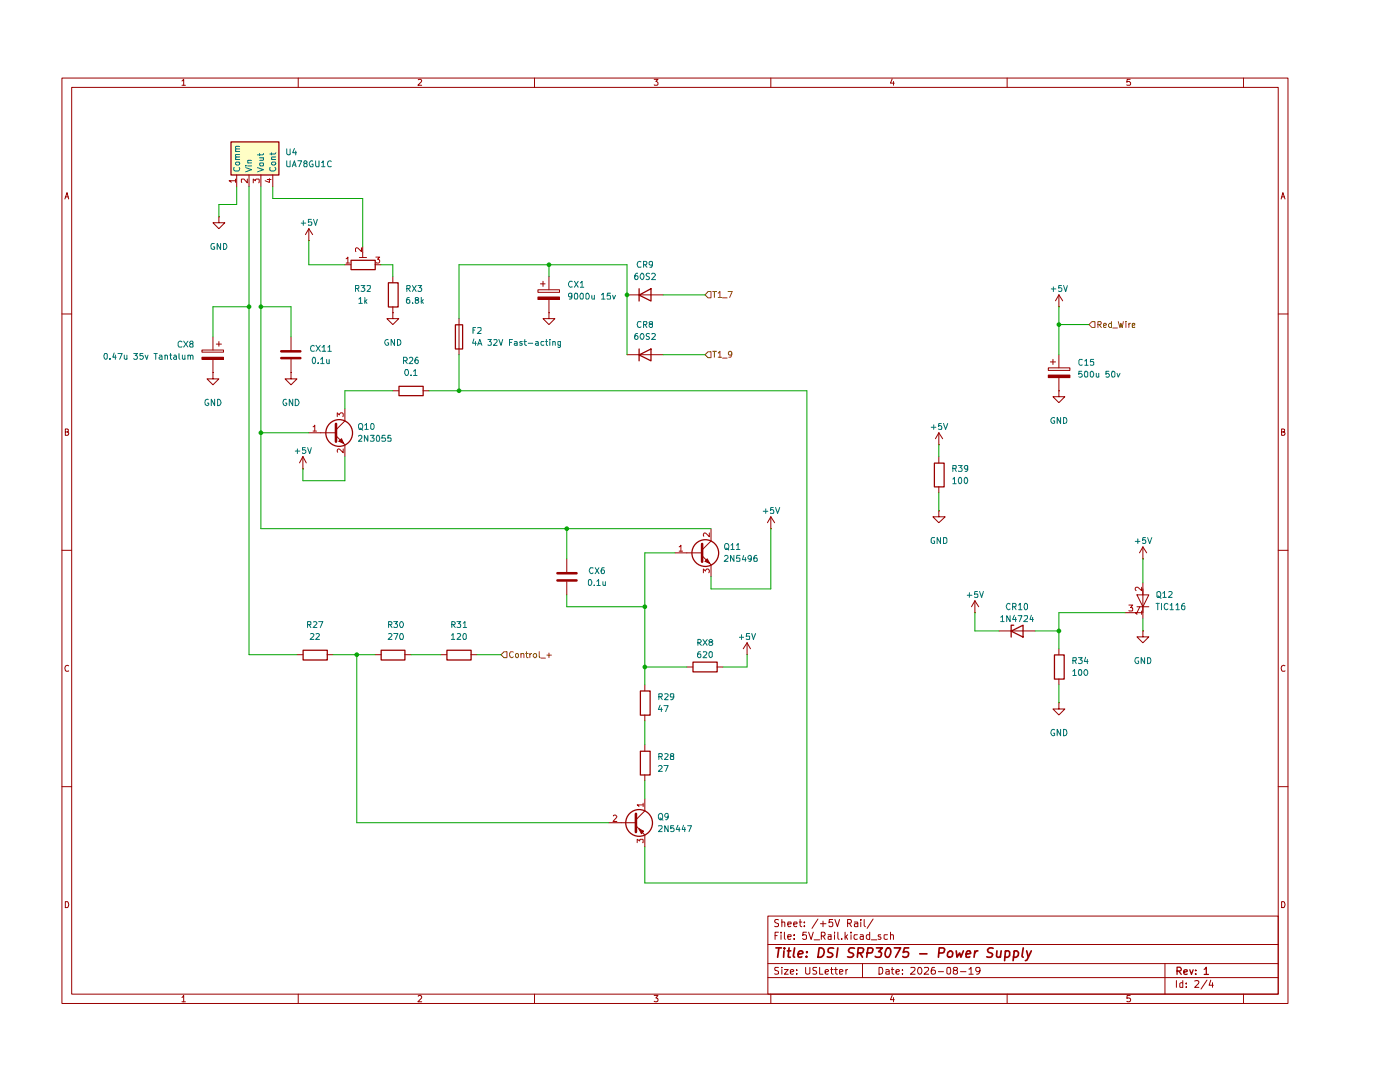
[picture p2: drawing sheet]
<svg xmlns="http://www.w3.org/2000/svg" width="279mm" height="216mm" viewBox="0 0 279 216" stroke-linecap="round" stroke-linejoin="round" font-family="sans-serif">
<g fill="none" stroke="#900" stroke-width=".2">
<path d="M12.4 15.6h244.6v184.6h-244.6zM14.3 17.4h240.8v181h-240.8zM36.3 16.2l.4-.4v1.2M36.3 17h.7M59.5 15.6v1.8M83.5 15.9l.4-.1 .3 .4-.8 .8h.8M106.7 15.6v1.8M130.6 15.8h.7l-.4 .5 .4 .2v.3l-.2 .2-.5-.1M153.8 15.6v1.8M178.1 15.7l-.4 .9h.8M178.3 16.3v.7M201 15.6v1.8"/>
<path d="M225.5 15.8h-.5l-.1 .6 .1-.1h.4l.2 .2v.3l-.1 .2-.6-.1M248.2 15.6v1.8M13 39.7l.4-1.3 .3 1.3M13 39.3h.6M255.7 39.7l.3-1.3 .5 1.3M255.8 39.3h.6M12.4 62.7h1.9M255.1 62.7h1.9M13 86.2l.6-.1v-.4l-.6-.1v1.3l.6-.1 .1-.4-.2-.2M255.8 86.2l.6-.1v-.4l-.6-.1v1.3h.4l.2-.1 .1-.4-.4-.2M12.4 109.8h1.9M255.1 109.8h1.9"/>
<path d="M13.7 132.8h-.2a.67 .67 0 0 0-.5 .5 .67 .67 0 0 0 .2 .6h.5M256.5 132.8h-.3a.67 .67 0 0 0-.5 .5 .67 .67 0 0 0 .2 .6h.6M12.4 157h1.9M255.1 157h1.9M13 179.9h.5l.1 .2 .1 .5-.2 .5h-.5zM255.8 179.9h.4l.2 .2 .1 .5-.3 .5h-.4zM36.3 199l.4-.4v1.3M36.3 199.9h.7M59.5 198.4v1.8M83.5 198.8l.4-.2 .2 .1 .1 .3-.8 .9h.8M106.7 198.4v1.8M130.6 198.6h.7l-.4 .5 .3 .1v.6h-.6"/>
<path d="M153.2 182.8h101.9v15.6h-101.9zM153.2 195.1h101.9M153.2 192.3h101.9M153.2 188.5h101.9M153.8 198.4v1.8M154.7 186.7h.4M155.4 193h-.7l-.1 .3 .1 .3 .7 .3v.4h-.8M155.4 186h-.7v1.4M155.4 183.6h-.7a.57 .57 0 0 0 .1 .5 .57 .57 0 0 0 .6 .2l-.1 .5h-.7M155.9 186v.2M155.9 186.5v.9M156 193v.1"/>
<path d="M156 184.1l.5-.1 .1 .9M156 183.5v1.4M156 193.5v.9M156.5 193.5h.8l-.8 .9h.8M156.5 186v1.2l.2 .2M157.2 186.9h.7l-.1-.4h-.5l-.1 .2 .1 .7h.5M157.2 184.4l.7-.1-.1-.3h-.5l-.1 .1 .1 .7h.5M157.7 194l.7-.2-.2-.3-.5 .1v.6l.3 .2 .3-.1M158.4 184.4l.7-.1-.1-.3h-.5l-.1 .1 .1 .7h.5M158.5 187.3v.1M158.5 186.5v.2M159 194.3v.1"/>
<path d="M159 193.5v.1M159.5 184h.5M159.7 183.5v1.2l.3 .2M160.5 184.7v.2M160.5 184v.1M160.8 193v1.1l.2 .3 .5-.1 .1-.2v-1.1M160.9 186h-.6l-.1 .7 .2-.2 .5 .1v.7l-.2 .1h-.3l-.2-.1M161.4 186l.5 1.4 .4-1.4M162.5 187.5h1.1M163 193h-.7v.6l.6 .2 .1 .3-.3 .3-.5-.1M163.2 183.4l-1.2 1.8M163.6 193v1.4h.7"/>
<path d="M163.7 184.3h1.1M163.9 186.8l.7-.1v-.6l-.7-.1v1.4M164.3 186.8l.4 .6M164.3 183.8v1.1M164.7 194l.7-.2-.2-.3-.5 .1v.6l.2 .2 .4-.1M165.3 186.5h.6v.9M165.8 193.5h.5M165.9 186.9h-.6v.5h.6M165.9 193v1.2l.4 .2M166.2 183.5h-.7l-.1 .6 .2-.1 .5 .1 .1 .6-.3 .2h-.3l-.2-.2M166.5 186v.2M166.5 193.5h.6"/>
<path d="M166.5 186.5v.9M166.6 183.5l.5 1.4 .5-1.4M166.8 193v1.2l.3 .2M167.2 186v1.2l.3 .2M167.6 194l.6-.2-.1-.3h-.5v.8h.5M168 187.3v.1M168.7 186v1.4M168.8 193.5v.9M168.8 186.9l.4 .5M169.2 193.5l-.4 .2M169.2 184.2l.6-.1v-.5l-.6-.1v1.4M169.2 186.5l-.5 .5"/>
<path d="M169.5 184.2l.4 .7M169.8 186v.2M169.8 186.5v.9M170.5 184h.6l.1 .9M171.1 186.5h-.6l-.1 .3 .1 .6h.6M171.2 184.3l-.7 .1v.4h.7M171.7 186.5h.5l.1 .9M171.8 183.5v.1M171.8 184v.9M172.1 192.3v2.8M172.3 186.9h-.5l-.2 .2 .2 .3h.5M172.5 183.5v1.2l.2 .2"/>
<path d="M173.6 186.5h-.5l-.2 .3v.4l.2 .2h.5M173.6 186v1.4M173.9 187.5h1.1M174.2 183.4l-1.1 1.8M175.4 193h.5l.2 .2v1l-.3 .2h-.4zM175.8 186.5h-.5v.2l.1 .2 .4 .1v.4h-.5M176.8 193.5h.4l.3 .1v.8M177.1 186.5l-.7 .1v.7l.3 .1h.4M177.5 193.8l-.7 .2v.3l.2 .1 .5-.1M177.7 186.6l.5-.1 .1 .9M177.7 186v1.4M177.9 193.5h.5"/>
<path d="M178.1 198.6l-.4 .9h.8M178.1 193v1.2l.3 .2M178.3 199v.9M178.8 194l.7-.2-.2-.3-.5 .1v.6l.3 .2 .3-.1M180.1 194.3v.1M180.1 193.5v.1M181.8 193.1l.7-.1 .1 .4-.1 .2-.8 .8h.9M183.4 193a.69 .69 0 0 1 .6 .5 .69 .69 0 0 1-.3 .8l-.1 .1a.74 .74 0 0 1-.5-.6 .74 .74 0 0 1 .3-.8zM184.5 193.1l.7-.1 .1 .4-.1 .2-.8 .8h.9M186.5 193h-.4a1.05 1.05 0 0 0-.1 1.3h.6l.1-.5-.4-.3h-.2l-.3 .3M187.3 193.9h1M189.1 193.1h.6v1.2l-.4 .1-.3-.3z"/>
<path d="M190.6 193.6l-.4-.2 .1-.3 .6-.1 .2 .4-.3 .2-.5 .1a.43 .43 0 0 0 .1 .6 .43 .43 0 0 0 .6 0 .43 .43 0 0 0 0-.6l-.2-.1M191.7 193.9h1.1M193.4 193.4h.1l.3-.4v1.4M193.4 194.4h.8M195.6 193.6l-.4 .3h-.2l-.3-.3 .2-.6 .6 .1a.93 .93 0 0 1-.3 1.3h-.3M201 198.4v1.8M225.5 198.6h-.5l-.1 .6h.6v.6h-.6M232.5 192.3v6.1M234.8 195.7v1.3M236 195.7v1.3h-.5v-.7l.2-.2 .3 .1M236.7 196.9v.1M236.7 196.2v.1"/>
<path d="M238.4 195.7h.6l.3 .2-.1 .4-.8 .7h.9M240.9 195.6l-1.2 1.8M241.6 195.6l-.3 1h.8M242 196.1v.9M248.2 198.4v1.8"/>
</g>
<path d="M234.9 193.8l.8-.1a.45 .45 0 0 0-.2-.7h-.6v1.4M235.2 193.8l.6 .6M236.3 194l.6-.2v-.2l-.1-.1-.5 .2v.6l.2 .1 .4-.1M237.4 193.5l.4 .9 .3-.9M238.6 194.3v.1M238.6 193.6v.1M240.3 193.4l.4-.4v1.4M240.3 194.4h.9" fill="none" stroke="#900" stroke-width=".25"/>
<g fill="none" stroke="#900" stroke-width=".34">
<path d="M154.9 189.1h1.1M155.4 189.1l-.2 1.9M156.5 189.7l-.1 1.3M156.5 189.1v.2M157.1 189.7h.7M157.5 189.1l-.2 1.8 .4 .1M158.6 189.1l-.3 1.7 .3 .2M159.3 190.4l.9-.2 .1-.1-.3-.4-.6 .2-.1 .9 .2 .2 .5-.1M160.9 190.8v.2M161 189.9v.2M163.5 189.1h.4a.99 .99 0 0 1 .5 1.3 .99 .99 0 0 1-1.2 .6zM166.4 189.2a.79 .79 0 0 0-1.1 .3v.4l.7 .3 .2 .5a.79 .79 0 0 1-1.1 .2"/>
<path d="M167.2 189.1l-.2 1.9M170.5 189.2l-.7-.1-.5 .6 .2 .3 .7 .2 .1 .5-.4 .3-.7-.1M171.2 190.2l.9-.1 .3-.6-.1-.2-.3-.2h-.7l-.2 1.9M171.6 190.2l.5 .8M173.1 190.2l.9-.1 .2-.6v-.2l-.3-.2h-.7l-.2 1.9M174.9 189.1h1.2l-.8 .8 .5 .1 .1 .2-.1 .6-.3 .2h-.6l-.2-.2M177 189.2l.5-.1a1.14 1.14 0 0 1-.5 1.9 1.11 1.11 0 0 1 0-1.8zM178.5 189.1h1.2l-1 1.9M181.4 189.1h-.9l-.2 1 .3-.2 .6 .1 .2 .2-.1 .5a.72 .72 0 0 1-1 .2l-.1-.1M183.6 190.3h1.4M187.4 190.2l.9-.1 .2-.6v-.2l-.3-.2h-.8l-.1 1.9M189.2 190l.4-.3h.2l.3 .3 .1 .2-.2 .6-.3 .2-.6-.2v-.1z"/>
<path d="M190.8 189.7l.2 1.3 .5-.8 .3 .8 .5-1.3M192.8 190.4l.9-.2-.2-.5h-.4a1.19 1.19 0 0 0-.3 1.2h.7M194.6 189.7l-.2 1.3M195.2 189.7h-.3l-.3 .5M198.2 189.2a.79 .79 0 0 0-1.1 .3l.2 .5 .6 .2 .2 .3-.4 .5-.8-.1M199 189.7v1.2l.4 .1 .2-.2M199.8 189.7l-.2 1.3M200.7 189.9l.1-.2h.4l.3 .3v.7a.65 .65 0 0 1-.9 .2M200.7 189.7l-.2 2M202.4 189.9l.5-.2 .4 .5-.1 .5a.65 .65 0 0 1-.9 .2M202.4 189.7l-.2 2M204.2 189.1l-.2 1.7 .2 .2"/>
<path d="M204.9 189.7l.3 1.3M205.8 189.7l-.8 1.8-.4 .2"/>
</g>
<path d="M46.1 28.3h9.5v6.6h-9.5z" fill="#fffec5"/>
<path d="M186.5 92.4h1.9v4.8h-1.9z" fill="none" stroke="#900" stroke-width=".25"/>
<path d="M187.4 88.7h.1M187.4 86.4v2.3M187.4 91.1v1.3M187.4 97.1v1.2M187.4 86.4l-.7 1.1M187.4 86.4l.7 1.1M187.4 101.9v1.2h1.2l-1.2 1.2-1.2-1.2h1.2M187.4 101.9h.1" fill="none" stroke="#900" stroke-width=".2"/>
<path d="M217.9 64.2h.6v1.2h-.6l-.6-.6z" fill="#fff"/>
<g fill="none" stroke="#805e00" stroke-width=".2">
<path d="M217.9 64.2h.6v1.2h-.6l-.6-.6zM219.1 64.8l.6-.1 .1-.4-.2-.1h-.5v1.2M219.4 64.8l.4 .6M220.2 64.9h.6l-.2-.4-.4 .2v.5l.2 .2 .3-.1M221.8 64.6l-.3-.1-.3 .3v.3l.3 .3 .3-.1M221.8 64.2v1.2M222.1 65.4h.9M223.2 64.2l.3 1.2 .2-.9 .2 .9 .3-1.2M224.7 64.2v.1M224.7 64.5v.9M225.3 64.5v.9M225.6 64.5h-.1l-.2 .3"/>
<path d="M226 64.9h.5v-.3h-.5v.7h.5"/>
</g>
<path d="M209.2 73.4h4.3v.5h-4.3zM209.6 72.2h1M210.1 71.7v1" fill="none" stroke="#900" stroke-width=".2"/>
<path d="M209.2 74.8h4.3v.6h-4.3z" fill="#900"/>
<g fill="none" stroke="#900" stroke-width=".2">
<path d="M47.2 34.9v2.4M49.7 34.9v2.4M52.1 34.9v2.4M54.4 34.9v2.4M43.7 43.3v1.1h1.2l-1.2 1.2-1.2-1.2h1.2M43.7 43.3h.1M61.6 48h.1M61.6 45.6l-.6 1.2M61.6 45.6l.8 1.2M61.6 45.6v2.4M68.8 52.8h1.2M71.7 51.4h1.4"/>
<path d="M72.4 49.2v2.2M74.8 52.8h1.2M78.4 55.2v1.2M211.3 58.8v2.4M211.3 58.8l-.7 1.2M211.3 58.8l.8 1.2M40.3 69.8h4.3v.5h-4.3zM40.3 71.3h4.3v.4h-4.3zM42.5 74.3v1.3h1.2l-1.2 1.2-1.2-1.2h1.2M42.5 74.3h.1M42.5 67.2v2.6M42.5 71.7v2.6"/>
<path d="M43.2 68.7h1M43.7 68.2v.9M58.1 74.3v1.3h1.2l-1.2 1.2-1.2-1.2h1.2M58.1 74.3h.1M58.1 67.2v2.6M58.1 71.7v2.6M78.4 62.4v1.2h1.2l-1.2 1.2-1.2-1.2h1.2M78.4 62.4h.1M78.4 61.2v1.2M78.4 78h1.2M84.4 78h1.2M209.2 74.8h4.3v.6h-4.3z"/>
<path d="M211.3 78v1.2h1.2l-1.2 1.1-1.2-1.1h1.2M211.3 78h.1M211.3 61.2h.1M211.3 70.8v2.6M211.3 75.4v2.6M113.1 111.5v2.6M113.1 116.1v2.6M194.6 119.9l-.7 1.2M194.6 119.9l.7 1.2M194.6 119.9v2.4M226.9 118.7h2.4l-1.2 2.4zM228.1 111.5h.1"/>
<path d="M228.1 109.1l-.7 1.2M228.1 109.1l.8 1.2M228.1 109.1v2.4M228.1 116.3v7.1M194.6 122.3h.1M199.4 125.9h7.2M211.3 129.5v1.1M211.3 135.5v1.1M226.9 121.1h2.4M227.5 121.1l-.6 1.2h-2.4M228.1 125.9v1.2h1.2l-1.2 1.2-1.2-1.2h1.2M228.1 125.9h.1"/>
<path d="M211.3 140.2v1.3h1.2l-1.2 1.2-1.2-1.2h1.2M211.3 140.2h.1"/>
</g>
<g fill="none" stroke="#be0000" stroke-width=".2">
<path d="M47 36.1h-1.3l.4 .3M47 35.7v.7M49.4 35.7v.8l-.7-.8-.5 .1 .1 .6M50.5 36.5v-.8l.5 .4 .1-.4h.5v.8M53.3 35.8h.8M53.8 35.6v.8l-.9-.3M69.1 51.6l.3-.3v1.2M69.1 52.5h.7M72.1 49.4v.8l-.8-.8-.4 .2 .1 .6M75 51.3h.8l-.4 .4 .3 .1 .1 .2-.1 .4h-.7M227.8 117.2v.7l-.7-.7h-.4l-.1 .1v.4l.1 .2M225.3 120.7h.8l-.5 .5h.4l.1 .2-.1 .5-.7-.1"/>
<path d="M227.8 122.3h-1.2l.3 .3M227.8 121.9v.7"/>
</g>
<path d="M46.1 28.3h9.6v6.6h-9.6zM70.1 51.9h4.8v1.9h-4.8zM77.5 56.4h2v4.9h-2zM79.6 77.1h4.9v1.8h-4.9zM201.8 125.9l2.4-1.1v2.3zM202.3 124.8h-.5v2.3M210.4 130.7h2v4.8h-2z" fill="none" stroke="#900" stroke-width=".25"/>
<g fill="none" stroke="#007270" stroke-width=".2">
<path d="M46.7 33.4l-.1 .5 .3 .2h.7a.45 .45 0 0 0 .1-.7M47 32.5l.2-.2h.5l.1 .4-.2 .2h-.4l-.1-.1zM47 31.8h.8M47 30.2h.8M47.8 31.3h-.7l-.1 .4 .2 .1M47.8 30.8h-.7l-.1 .4 .2 .1M47.8 29.7h-.7l-.1 .4 .2 .1M47.8 29.2h-.7l-.1 .3 .2 .2M49 33.4l1.2 .5-1.2 .4M49 33.1h.1M49.4 33.1h.8M49.4 32.5h.8"/>
<path d="M50.2 32h-.8l.1 .5M51.4 33.4l1.2 .5-1.2 .4M51.8 31.5h.8M51.8 30.6v.5M51.9 32.5h.6l.1 .5-.7 .1zM52.5 31.5l.1 .4-.8 .1M52.6 30.6l-.2 .3h-1M53.9 33.4l-.1 .5 .3 .2 .8-.1 .1-.2-.1-.4M54.2 32.5l.2-.2h.5l.1 .4-.2 .2h-.4l-.1-.1zM54.2 31.8h.8M54.2 30.5v.4M55 31.3h-.7l-.1 .4 .2 .1"/>
<path d="M55 30.5l-.1 .2h-1.1"/>
</g>
<path d="M56.1 71.5h3.8M56.1 70.1h3.8M111.2 115.8h3.9M111.2 114.4h3.9" fill="none" stroke="#900" stroke-width=".51"/>
<path d="M40.3 71.5h4.3" fill="none" stroke="#900" stroke-width=".42"/>
<path d="M100.6 130h.6v1.2h-.6l-.6-.6z" fill="#fff"/>
<g fill="none" stroke="#805e00" stroke-width=".2">
<path d="M100.6 130h.6v1.2h-.6l-.6-.6zM102.4 130.1l-.5-.1a.67 .67 0 0 0-.2 .7 .67 .67 0 0 0 .5 .5l.2-.1M103 130.5l.3-.1 .2 .2v.5l-.2 .1-.3-.1-.1-.1zM104 130.6l.2-.2 .4 .2v.6M104 130.4v.8M104.9 130.4h.5M105.1 130v1.1l.3 .1M105.7 130.4v.8M106.1 130.4l-.4 .2M106.4 130.6l.3-.2 .3 .1v.6l-.3 .1-.3-.2zM107.6 130v1.1l.2 .1M107.9 131.3h1"/>
<path d="M109.1 130.7h1M109.6 130.3v.9"/>
</g>
<path d="M137.1 110.3h3M140.1 110.9l1.8 1.8M141.9 107.9l-1.8 1.8M153.8 105.5h.1M153.8 103.1l-.6 1.2M153.8 103.1l.8 1.2M153.8 103.1v2.4" fill="none" stroke="#900" stroke-width=".2"/>
<path d="M140.1 108.5v3.6" fill="none" stroke="#900" stroke-width=".51"/>
<circle cx="140.8" cy="110.4" r="2.67" fill="none" stroke="#900" stroke-width=".25"/>
<path d="M141.1 111.5l.5 .9-.9-.4z" fill="#900"/>
<g fill="none" stroke="#900" stroke-width=".2">
<path d="M134.7 110.3h2.4M141.1 111.5l.5 .9-.9-.4zM141.9 105.5v2.4M141.9 112.7v2.4M137.1 133.1h1.2M143.1 133.1h1.2M149.1 130.6h.1M149.1 128.3l-.8 1.2M149.1 128.3l.7 1.2M149.1 128.3v2.3M123.9 164.2h3M126.9 164.8l1.8 1.8"/>
<path d="M128.7 161.8l-1.8 1.8"/>
</g>
<path d="M135.5 109.1l.4-.3v1.2M135.5 110h.7M140.4 114.3v-.8l.4 .5 .3-.5 .4 .1v.7M141.6 106.3v.8l-.9-.8-.3 .3 .1 .4" fill="none" stroke="#be0000" stroke-width=".2"/>
<g fill="none" stroke="#900" stroke-width=".25">
<path d="M138.3 132.1h4.8v2h-4.8z"/>
<circle cx="127.5" cy="164.2" r="2.67"/>
</g>
<path d="M126.9 162.4v3.6" fill="none" stroke="#900" stroke-width=".51"/>
<path d="M127.5 165.4l1 .5-.4 .5z" fill="#900"/>
<path d="M128.7 136.6v1.2M128.7 142.7v1.1M128.7 148.6v1.3M128.7 154.6v1.2M128.7 159.4v2.4M121.5 164.2h2.4M127.5 165.4l.9 .5-.4 .5zM128.7 166.6v2.4" fill="none" stroke="#900" stroke-width=".2"/>
<path d="M122.4 162.8l.4-.2 .3 .4-.8 .9h.8M127.2 168.1v-.6l.5 .3 .1-.3h.5v.6M128.4 160.6h-1.2l.3 .3M128.4 160.3v.6" fill="none" stroke="#be0000" stroke-width=".2"/>
<path d="M127.8 137.9h1.9v4.8h-1.9zM127.8 149.9h1.9v4.7h-1.9z" fill="none" stroke="#900" stroke-width=".25"/>
<path d="M141.3 58.2h.6v1.2h-.6l-.6-.6z" fill="#fff"/>
<path d="M141.3 58.2h.6v1.2h-.6l-.6-.6zM142.2 58.2h.8M142.6 58.2v1.1M143.3 58.5l.4-.3v1.1M143.3 59.3h.7M144.2 59.4h.9M145.3 58.2h.8l-.5 1.1" fill="none" stroke="#805e00" stroke-width=".2"/>
<path d="M141.3 70.2h.6v1.2h-.6l-.6-.6z" fill="#fff"/>
<path d="M141.3 70.2h.6v1.2h-.6l-.6-.6zM142.2 70.1h.8M142.6 70.1v1.2M143.3 70.4l.4-.3v1.2M143.3 71.3h.7M144.2 71.5h.9M146 70.6a.35 .35 0 0 1-.3 .3 .35 .35 0 0 1-.3-.3l.1-.4h.5v.8l-.2 .3h-.3" fill="none" stroke="#805e00" stroke-width=".2"/>
<g fill="none" stroke="#900" stroke-width=".25">
<path d="M127.5 70.8l2.4-1.2v2.4zM127.5 69.6v2.4M60.5 129.7h4.8v2h-4.8z"/>
<circle cx="67.7" cy="86.4" r="2.67"/>
</g>
<path d="M109.6 62.4v1.2h1.1l-1.1 1.2-1.2-1.2h1.2M109.6 62.4h.1M125.1 70.8h7.2M64 86.4h3.1M67.1 86.9l1.7 1.8M68.8 84l-1.7 1.8M59.3 130.6h1.1M65.3 130.6h1.2" fill="none" stroke="#900" stroke-width=".2"/>
<path d="M67.1 84.6v3.5" fill="none" stroke="#900" stroke-width=".51"/>
<path d="M68.2 87.5l.4 1-1-.4z" fill="#900"/>
<path d="M107.4 57.8h4.3v.5h-4.3zM107.9 56.6h.9M108.4 56.1v1M125.1 58.8h7.2M60.4 93.6h.1M60.4 91.1l-.6 1.3M60.4 91.1l.7 1.3M60.4 91.1v2.5M61.6 86.4h2.4M67.6 88.1l.6-.6 .4 1zM68.8 81.5v2.5M68.8 88.7v2.4" fill="none" stroke="#900" stroke-width=".2"/>
<path d="M62.5 85.2l.3-.4v1.2M62.5 86h.7M67.3 83.1v-.7l.4 .4 .3-.4h.3l.2 .1-.1 .6M68.5 89.6v.7l-.9-.7-.3 .2 .1 .5" fill="none" stroke="#be0000" stroke-width=".2"/>
<path d="M127.5 58.9l2.4-1.3v2.5zM127.5 57.6v2.5" fill="none" stroke="#900" stroke-width=".25"/>
<path d="M107.4 59.3h4.3v.5h-4.3z" fill="#900"/>
<path d="M107.4 59.3h4.3v.5h-4.3zM109.6 55.2v2.6M109.6 59.8v2.6M91.6 63.6v7.2M74.8 130.6h1.2M80.8 130.6h1.2M88 130.6h1.2M94 130.6h1.2" fill="none" stroke="#900" stroke-width=".2"/>
<path d="M90.9 64.8h1.4v4.8h-1.4zM76.1 129.7h4.7v2h-4.7zM89.2 129.7h4.8v2h-4.8z" fill="none" stroke="#900" stroke-width=".25"/>
<g fill="none" stroke="#00a300" stroke-width=".2">
<path d="M47.2 37.3v3.5h-3.5v2.5M49.7 37.3v93.3h9.6M52.1 37.3v68.2h89.8M54.4 37.3v2.3h18v9.6M61.6 48v4.8h7.2M76 52.8h2.4v2.4M109.6 52.8v2.4M132.3 58.8h8.4M49.7 61.2h-7.2v6M52.1 61.2h6v6M78.4 78h-9.6v3.5M85.6 78h75.4v98.2h-32.3v-7.2"/>
<path d="M91.6 63.6v-10.8h33.5v18M91.6 70.8v7.2M132.3 70.8h8.4M211.3 64.8h6M211.3 61.2v9.6M52.1 86.4h9.5M68.8 91.1v4.8h-8.4v-2.3M187.4 88.7v2.4M187.4 98.3v3.6M113.1 118.7v2.4h15.6M113.1 105.5v6M134.7 110.3h-6v26.3"/>
<path d="M153.8 105.5v12h-11.9v-2.4M228.1 111.5v4.8M66.5 130.6h8.3M71.2 130.6v33.6h50.3M82 130.6h6M95.2 130.6h4.8M128.7 133.1h8.4M149.1 130.6v2.5h-4.8M194.6 122.3v3.6h4.8M206.6 125.9h4.7M211.3 136.6v3.6M224.5 122.3h-13.2v7.2"/>
<path d="M228.1 123.4v2.5M128.7 143.8v4.8M128.7 155.8v3.6"/>
</g>
<g fill="#00a300">
<circle cx="211.3" cy="64.8" r=".47"/>
<circle cx="211.3" cy="125.9" r=".47"/>
<circle cx="91.6" cy="78" r=".47"/>
<circle cx="52.1" cy="61.2" r=".47"/>
<circle cx="49.7" cy="61.2" r=".47"/>
<circle cx="128.7" cy="121.1" r=".47"/>
<circle cx="128.7" cy="133.1" r=".47"/>
<circle cx="113.1" cy="105.5" r=".47"/>
<circle cx="71.2" cy="130.6" r=".47"/>
<circle cx="52.1" cy="86.4" r=".47"/>
<circle cx="125.1" cy="58.8" r=".47"/>
<circle cx="109.6" cy="52.8" r=".47"/>
</g>
<g fill="none" stroke="#007270" stroke-width=".2">
<path d="M57.2 32.1v1l.2 .2 .5-.1v-1.1M57.2 29.7v.9l.3 .3 .4-.1v-1.1M58.3 33.3l.5-1.2 .3 1.2M58.4 32.9h.6M58.8 29.6l-.4 .9h.8M59 30.1v.8M59.4 32.1h.8l-.5 1.2M60.9 32.6h-.2a.31 .31 0 0 1 .1-.4 .31 .31 0 0 1 .4 .1v.3h-.3l-.3 .2 .1 .5h.5l.1-.2v-.3l-.3-.2M62.4 32.2l-.1-.1a.66 .66 0 0 0-.6 .5 .66 .66 0 0 0 .3 .7l.5-.1v-.4h-.3M63 32.1v1l.2 .2 .5-.1v-1.1M64.2 32.4h.1l.2-.3v1.2M64.2 33.3h.7"/>
<path d="M66.1 32.3l-.2-.2a.67 .67 0 0 0-.5 .5 .67 .67 0 0 0 .2 .7l.5-.1M42.8 48.6h-.5a.67 .67 0 0 0-.2 .7 .67 .67 0 0 0 .5 .5l.2-.1v-.4h-.2M44 48.6v1.2l-.7-1.2v1.2M44.6 48.6h.4a.66 .66 0 0 1 .3 .7 .66 .66 0 0 1-.7 .5zM60.1 44.5h.9M60.5 44v1M62.1 43.8h-.6v.6l.6-.1v.7l-.6-.1M62.6 43.8l.4 1.2 .3-1.2M70.9 57.6l.7-.1v-.4l-.7-.1v1.2M71.3 57.6l.3 .6M71.6 59.7l.4-.4v1.2M72 57h.8l-.4 .4 .3 .1v.6h-.7"/>
<path d="M72.8 59.3v1.2M73.2 57.1h.7v.4l-.7 .7h.7M73.2 59.8l-.4 .4M81.2 57.6l.6-.1v-.5h-.6v1.2M81.4 57.6l.5 .6M81.7 59.3h-.3a.73 .73 0 0 0 0 1.2l.4-.1v-.5l-.4-.1-.3 .2M82.3 57l.8 1.2M83.1 59.9l-.2-.1v-.4h.6v.4l-.6 .1v.5l.2 .1h.2l.3-.2-.1-.4h-.2M83.1 57l-.8 1.2M83.4 57h.8l-.5 .4 .4 .1v.6h-.7M84.1 59.3v1.2M84.5 59.8l-.4 .4"/>
<path d="M114.1 59v.2a.42 .42 0 0 1-.5-.1 .42 .42 0 0 1-.1-.5h.6v.8l-.1 .3h-.4M114.2 56.2l-.5-.1a.61 .61 0 0 0-.3 .8 .61 .61 0 0 0 .8 .3M114.6 56.1l.8 1.2M114.7 58.6l.4-.1a.86 .86 0 0 1 0 1.2h-.3l-.2-.2zM115.4 56.1l-.8 1.2M115.8 56.5l.4-.4v1.2M115.8 57.3h.7M115.9 58.6l.3-.1 .2 .3v.7l-.2 .2-.3-.1a.78 .78 0 0 1 0-1zM117 58.6l.3-.1a.84 .84 0 0 1 .1 1.2h-.3l-.2-.2zM118.1 58.9l.1 .8 .4-.1M118.6 58.9v.8M120.1 58.8l.3-.3v1.2"/>
<path d="M120.1 59.7h.6M121.8 58.5h-.6v.6l.1-.2h.4l.1 .2v.5h-.6M122.3 58.9l.2 .8 .3-.8M127.3 54.5h-.3a.93 .93 0 0 0-.3 1.2 .43 .43 0 0 0 .6-.1 .43 .43 0 0 0 0-.6h-.6v.3M127.8 54.8l.3-.3a.68 .68 0 0 1 .4 .7 .68 .68 0 0 1-.4 .6 .77 .77 0 0 1-.3-1zM127.9 52.2h-.2a.67 .67 0 0 0-.5 .5 .67 .67 0 0 0 .2 .6h.5M128.4 52.8l.6-.1v-.5h-.6v1.1M128.7 52.8l.4 .5M129.6 54.6l-.4-.1-.3 .3 .1 .2 .5 .3v.4h-.6M130 54.7l.2-.2h.4l.2 .3-.8 1h.8M130.2 52.7v.1a.42 .42 0 0 1-.5 0 .42 .42 0 0 1-.1-.6h.6v.9l-.2 .2h-.3M209.8 57.7h.9"/>
<path d="M210.2 57.2v1M211.8 57h-.5l-.1 .5h.6v.6h-.6M212.3 57l.4 1.2 .3-1.2M20.9 70.5h.3l.2 .2v.8l-.2 .2a.71 .71 0 0 1-.3-1.2zM21.9 71.5v.2M22.8 70.4l-.3 .9h.7M23 70.9v.8M23.5 70.5h.9l-.5 1.2M24.8 70.9v.6l.2 .2 .3-.2M25.3 70.9v.8M26.7 70.5h.7l-.4 .4 .3 .1v.6l-.5 .1-.1-.2M28.5 70.5h-.6v.5h.6l.1 .5-.2 .2-.5-.2"/>
<path d="M29 70.9l.3 .8 .2-.8M30.7 70.5h.7M31.1 70.5v1.2M31.8 70.9h.4l.1 .1v.7M32.3 71.2h-.4l-.2 .2 .2 .3 .4-.1M32.9 71l.2-.1 .3 .1v.7M32.9 70.9v.8M33.9 70.9h.4M34 70.5v1.1l.3 .1M34.7 70.9h.3l.2 .1v.7M35.2 71.2h-.4l-.2 .2 .2 .3 .4-.1M35.7 70.5v1l.2 .2"/>
<path d="M36.3 68.2l-.4-.1-.3 .3v.6l.1 .3 .6-.1M36.4 70.9v.6l.2 .2 .3-.2M36.7 68.1l.8 1.2M36.9 70.9v.8M37.5 71l.2-.1 .3 .1v.7M37.5 70.9v.8M37.5 68.1l-.8 1.2M38 71l.2-.1 .3 .1v.7M38.1 68.6l-.3-.3 .3-.2h.3l.1 .4-.4 .1-.3 .2 .2 .5 .5-.1v-.5l-.1-.1M41.6 79.8l-.1-.1a.64 .64 0 0 0-.6 .6 .64 .64 0 0 0 .5 .6l.3-.1v-.4h-.3M42.8 79.7v1.2l-.6-1.2v1.2M43.4 79.7a.64 .64 0 0 1 .7 .6 .64 .64 0 0 1-.7 .6z"/>
<path d="M57.1 79.8v-.1a.64 .64 0 0 0-.6 .6 .64 .64 0 0 0 .5 .6l.2-.1v-.4h-.2M58.4 79.7v1.2l-.7-1.2v1.2M58.9 79.7a.65 .65 0 0 1 .8 .6 .65 .65 0 0 1-.8 .6zM62.6 71.3a.68 .68 0 0 1 .4 .6 .68 .68 0 0 1-.4 .7l-.3-.6 .1-.5zM62.7 69.1l-.2-.2a.67 .67 0 0 0-.5 .5 .67 .67 0 0 0 .2 .7l.5-.1M63.1 68.9l.8 1.2M63.5 72.4v.2M63.9 68.9l-.8 1.2M64 71.7l.3-.4v1.3M64 72.6h.7M64.3 69.3h.1l.3-.4v1.2M64.3 70.1h.7"/>
<path d="M65.2 71.7v.7l.2 .2 .3-.2M65.4 69.3l.4-.4v1.2M65.4 70.1h.7M65.7 71.7v.9M71.6 60.5h.7M72.9 60.1l.3 .4M77.5 67.8a.54 .54 0 0 0-.7 .6 .54 .54 0 0 0 .8 .4v-.4h-.3M78.7 67.7v1.2l-.6-1.2v1.2M79.3 67.7l.6 .2 .1 .3-.1 .5-.3 .2h-.3zM80.5 72l.7-.1 .1-.4-.3-.2h-.5v1.3M80.9 72l.4 .6M80.9 73.7l.5 .1a.66 .66 0 0 1-.3 1.1 .84 .84 0 0 1-.2-1.2z"/>
<path d="M81.7 71.5l.4-.2 .2 .1 .1 .3-.8 .9h.8M82 74.8v.1M82.4 60.4v.1M82.5 74.1l.4-.4v1.2M82.5 74.9h.7M83.4 71.3a.72 .72 0 0 0-.6 .5 .72 .72 0 0 0 .3 .8l.4-.2v-.5l-.4-.1-.3 .2M84.2 60.1l.3 .4M94.4 65.9h.3M94.6 67.6l-.3 .9h.8M94.9 65.4h-.5v1.1M94.9 68.2v.7M95.3 68.9l.5-1.2 .4 1.2"/>
<path d="M95.3 65.4h.6l.1 .5-.8 .6h.8M95.4 68.6h.6M97.4 67.7h.6l-.3 .5 .3 .1v.5h-.6M98.5 67.8l.5-.1 .2 .4-.7 .8h.7M99.6 67.7l.4 1.2 .3-1.2M101.7 68.3h.4M102.3 67.7h-.6v1.2M102.7 68.2h.4l.1 .7M103.2 68.4l-.5 .1-.1 .2 .2 .2 .4-.1M104.2 68.2h-.4l-.1 .1 .1 .2 .4 .1v.2h-.5M104.6 68.2h.5M104.7 67.7v1l.4 .2"/>
<path d="M105.4 68.5h.9M106.9 68.2h.5v.7M107.4 68.4l-.5 .1-.1 .2 .2 .2 .4-.1M108.5 68.2h-.5l-.1 .5a.36 .36 0 0 0 .6 .1M108.9 68.2h.4M109 67.7v1.1l.3 .1M109.7 67.7v.1M109.7 68.2v.7M110.3 68.2h.4l.1 .7M110.3 68.2v.7M111.8 68.8h-.5l.1-.6h.4v1.1h-.5M127.3 66.5l-.5 .1-.1 .9a.35 .35 0 0 0 .3 .2 .35 .35 0 0 0 .3-.2v-.3l-.2-.2-.4 .1v.1"/>
<path d="M127.9 66.6l.3-.1a.64 .64 0 0 1 .3 .7 .64 .64 0 0 1-.4 .5l-.1-.1a.66 .66 0 0 1-.1-1zM127.9 64.3l-.5-.1a.67 .67 0 0 0-.2 .6 .67 .67 0 0 0 .5 .6l.2-.2M128.4 64.8l.6-.1v-.5h-.6v1.2M128.7 64.8l.4 .6M129.6 66.6l-.4-.1-.3 .3 .1 .3 .5 .1v.4h-.6M129.8 64.7l-.3-.4 .2-.1h.4l.1 .3-.7 .4v.2l.3 .3 .4-.2v-.4l-.2-.1M130 66.6l.6-.1 .2 .3-.8 .9h.8M215.9 74.1h-.6v.6l.4-.2 .3 .3-.1 .4h-.6M216 71.8l-.5-.1-.2 .3 .1 .7 .2 .2 .4-.1M216.5 74.2h.5l.1 .8a.35 .35 0 0 1-.4 .3 .35 .35 0 0 1-.3-.5zM216.5 72l.3-.3v1.2M216.5 72.9h.7"/>
<path d="M217.7 74.2l.2-.1a.64 .64 0 0 1 .4 .6 .64 .64 0 0 1-.5 .6l-.2-.3zM218.3 71.7h-.6l-.1 .5h.7v.6h-.7M218.8 74.5v.7h.5M219.3 74.5v.8M221.3 74.1h-.6v.6l.4-.2 .3 .3-.1 .4h-.6M221.9 74.2h.5l.1 .8a.35 .35 0 0 1-.4 .3 .35 .35 0 0 1-.3-.5zM222.9 74.5l.3 .8 .3-.8M58.9 90h1M59.3 89.6v.9M61 89.3h-.6v.5h.6v.5l-.2 .2-.4-.2M61.4 89.3l.4 1.2 .3-1.2M71.5 87l.2-.1h.3l.2 .1v.4l-.7 .7h.7"/>
<path d="M71.6 84.7l.3-.2 .4 .2 .1 .6-.2 .4h-.5l-.2-.4zM71.8 85.4l.6 .4M72.8 84.8l.3-.3v1.2M72.8 85.7h.7M73.4 86.9v1.2l-.7-1.2v1.2M73.9 86.9h.8l-.5 .5 .5 .1v.4l-.2 .2-.6-.1M74.1 84.6l.2-.1a.84 .84 0 0 1 .2 1.2h-.3l-.2-.2zM75.4 86.9a.75 .75 0 0 1 .2 1.2h-.3l-.2-.5 .1-.6zM76.9 86.9h-.6l-.1 .6 .6-.1 .2 .1v.4l-.2 .2-.6-.1M78 86.9h-.5l-.1 .6 .6-.1v.7l-.6-.1M185.8 85.3h1M186.3 84.7v1"/>
<path d="M187.9 84.5h-.5l-.1 .6 .1-.2 .5 .1v.7l-.6-.1M188.3 84.5l.4 1.2 .4-1.2M190.2 95.6l.3-.4v1.3M190.2 93.5h.6v-.5l-.6-.1v1.2M190.2 96.5h.6M190.5 93.5l.3 .6M191.3 92.9h.7l-.4 .4 .4 .3v.3l-.1 .2-.6-.1M191.5 95.2a.68 .68 0 0 1 .4 .7 .68 .68 0 0 1-.4 .6l-.2-.5v-.6zM192.7 95.2a.68 .68 0 0 1 .4 .7 .68 .68 0 0 1-.4 .6l-.3-.2v-.8zM193.1 93.4l-.1 .2h-.3l-.3-.2 .1-.4h.6v.8l-.1 .3h-.4M210.5 83.4a.55 .55 0 0 0-.8 .5 .55 .55 0 0 0 .8 .5v-.4h-.3M211.7 83.3v1.2l-.7-1.2v1.2"/>
<path d="M212.3 83.3l.5 .2 .1 .3-.1 .5-.3 .2h-.2zM117.5 115.7h.4a.72 .72 0 0 1-.2 1.1l-.3-.2zM118.4 113.4l-.5-.1a.67 .67 0 0 0-.3 .7 .67 .67 0 0 0 .5 .5l.3-.2M118.6 116.8h.1M118.8 113.3l.7 1.2M119.1 116l.4-.3v1.1M119.1 116.8h.7M119.5 113.3l-.7 1.2M120.3 116.1v.6l.2 .1h.3M120.6 113.3h-.4l-.1 .2v.9h.5v-.4a.35 .35 0 0 0-.3-.3 .35 .35 0 0 0-.3 .3M120.8 116.1v.7M144.6 111l.4-.2 .3 .2v.3l-.8 .7h.8"/>
<path d="M144.7 108.6l.2-.1a.46 .46 0 0 1 .6 .4v.3a.46 .46 0 0 1-.6 .4 .82 .82 0 0 1-.2-1zM144.9 109.4l.6 .3M145.9 108.8l.3-.3v1.1M145.9 109.6h.7M146.5 110.8v1.2l-.7-1.2v1.2M147 108.8l.3-.3v1.1M147 109.6h.7M147.7 110.8h-.6l-.1 .6 .6-.1 .1 .6h-.7M148.4 110.8l-.2 .9h.7M148.8 111.2v.8M149.9 111.3v.2l-.4 .1-.2-.3v-.2l.2-.3 .4 .2v.8l-.1 .2h-.4M151 110.8l-.4 .1-.2 .3v.7l.6 .1v-.7h-.5l-.1 .2"/>
<path d="M152.3 102h.9M152.8 101.5v.9M154.3 101.3h-.5v.6l.1-.2 .4 .1v.6h-.5M154.8 101.3l.4 1.1 .4-1.1M186.5 107.3h-.5l-.2 .2v.7a.45 .45 0 0 0 .7 .2v-.5h-.2M187.7 107.3v1.2l-.7-1.2v1.2M188.3 107.3h.5l.2 .2v.7l-.4 .3h-.3zM193 118.8h1M193.5 118.3v.9M195.1 118h-.5l-.1 .6 .6-.1v.7l-.6-.1M195.5 118l.4 1.2 .4-1.2M226.6 108h.9"/>
<path d="M227.1 107.5v1M228.6 107.3h-.5l-.1 .6 .2-.2 .4 .1v.6h-.6M229 107.3l.4 1.2 .5-1.2M230.9 118.2l.5-.2a.86 .86 0 0 1 .1 1.2h-.4l-.2-.2zM231.1 119l.6 .4M232.1 118.4l.3-.4v1.2M232.1 119.2h.6M233.3 118.1l.4-.1 .2 .4-.7 .8h.7M61.4 124.6h.6l.1-.5-.7-.1v1.2M61.6 124.6l.5 .6M62 126.5l.4-.1 .3 .3-.8 .9h.8M62.6 124.1l.4-.1 .2 .4-.7 .8h.7"/>
<path d="M63.1 126.5l.4-.1 .3 .3-.8 .9h.8M63.6 124h.8l-.5 1.2M77.6 126.5l.4-.1 .2 .3-.7 .9h.7M77.6 124.6h.5l.1-.1-.1-.4-.5-.1v1.2M77.8 124.6l.4 .6M78.6 126.4h.8l-.5 1.2M78.6 124h.7l-.4 .5h.3l.1 .2-.1 .4h-.6M79.9 126.5a.56 .56 0 0 1 .6 .3 .56 .56 0 0 1-.2 .7l-.4 .1-.1-.2v-.5zM79.9 124.1l.3-.1a.64 .64 0 0 1 .3 .7 .64 .64 0 0 1-.4 .5 .7 .7 0 0 1-.2-1.1zM90.1 126.7l.3-.3v1.2M90.1 127.6h.7M90.2 124.6h.5l.1-.1v-.4l-.6-.1v1.2"/>
<path d="M90.4 124.6l.4 .6M91.2 124h.7l-.4 .5h.4v.6h-.7M91.3 126.5l.4-.1 .2 .3-.7 .9h.7M92.5 124.4l.3-.4v1.2M92.5 125.2h.6M92.5 126.5l.3-.1 .2 .3v.7l-.1 .2h-.4l-.1-.4zM131.5 139l.7-.1v-.4l-.7-.1v1.2M131.8 139l.4 .6M132.7 138.5l.5-.1 .1 .4-.7 .8h.7M134.4 138.9v.2h-.5v-.7l.5 .1v.8l-.1 .2-.4 .1M139.3 128.3h.4l.3-.5-.3-.2h-.4v1.2M139.5 128.3l.5 .5"/>
<path d="M139.8 130l-.4 .1a.82 .82 0 0 0 0 1.1l.5-.1v-.5l-.5-.1-.2 .2M140.3 127.6l.8 1.2M140.4 130.1l.5-.1 .2 .4-.8 .8h.8M141.1 127.6l-.8 1.2M141.6 130h.4l.2 .2v.8l-.3 .2a.71 .71 0 0 1-.3-1.2zM141.7 128.1l-.2-.3 .2-.2h.3l.2 .3-.7 .5 .1 .4h.5l.1-.2v-.2l-.2-.3M147.6 127.2h.8M148 126.7v.9M149.6 126.4h-.6l-.1 .6 .6-.1 .1 .6h-.7M150 126.4l.4 1.2 .4-1.2M199.7 123.2l.4-.4v1.2M199.7 124h.7"/>
<path d="M201.6 122.8v1.2l-.7-1.2v1.2M201.6 120.6l-.3-.2a.65 .65 0 0 0-.5 .6 .65 .65 0 0 0 .5 .7l.3-.2M202.1 121.1h.5l.2-.2v-.3l-.2-.2h-.5v1.3M202.4 122.8l-.3 .8h.8M202.4 121.1l.4 .6M202.7 123.2v.8M203.2 122.8h.8l-.5 1.2M203.3 120.7l.3-.3v1.3M203.3 121.7h.7M204.4 122.9l.6-.1 .1 .6-.8 .6h.8M204.6 120.4l.5 .2v.8l-.3 .3a.75 .75 0 0 1-.2-1.3zM205.8 122.8l-.2 .8h.6"/>
<path d="M206.1 123.2v.8M214.1 133.9l.4-.3v1.2M214.1 131.8l.7-.1v-.4l-.7-.1v1.2M214.1 134.8h.7M214.5 131.8l.3 .6M215.2 131.2h.8l-.4 .5h.3l.1 .2-.1 .4h-.7M215.3 133.7l.3-.1a.78 .78 0 0 1 0 1.2l-.3-.1zM216.5 133.7l.2-.1a.64 .64 0 0 1 .4 .6 .64 .64 0 0 1-.4 .6 .7 .7 0 0 1-.2-1.1zM216.7 131.1l-.3 .9h.8M217 131.6v.8M227.2 131.2h-.5a.66 .66 0 0 0-.2 .7 .66 .66 0 0 0 .6 .5l.1-.1v-.4h-.1M228.4 131.2v1.2l-.6-1.2v1.2"/>
<path d="M229 131.2h.4a.66 .66 0 0 1 .3 .8 .66 .66 0 0 1-.7 .4zM230.7 120.4h.7M231.1 120.4v1.3M231.8 120.4v1.3M233.1 120.6l-.3-.2a.65 .65 0 0 0-.5 .6 .65 .65 0 0 0 .5 .7l.3-.2M233.5 120.7h.2l.1-.3v1.3M233.5 121.7h.7M234.7 120.7l.3-.3v1.3M234.7 121.7h.7M236.4 120.4h-.3a.93 .93 0 0 0-.2 1.2l.4 .1 .2-.2v-.5l-.6-.1-.1 .2M131.4 152.9l.5-.2 .3 .3-.8 .9h.8M131.5 151h.6l.1-.6h-.7v1.2"/>
<path d="M131.7 140.7l-.3 .9h.8M131.8 151l.4 .6M132 141.2v.8M132.5 140.8h.8l-.5 1.2M132.5 152.7h.8l-.5 1.2M132.7 150.4h.4l.2 .3-.7 .9h.7M134 150.9l-.2-.3 .1-.2h.5v.4l-.4 .1a.42 .42 0 0 0-.1 .7l.5-.1v-.5l-.1-.1M210.5 145.6l-.2-.1a.6 .6 0 0 0-.6 .7 .6 .6 0 0 0 .8 .5v-.4h-.3M211.7 145.5v1.3l-.7-1.3v1.3M212.3 145.5a.64 .64 0 0 1 .6 .7 .64 .64 0 0 1-.6 .6zM131.4 164.8h.6l.2 .1-.1 .4-.7 .6h.8M131.5 162.5l.5-.2a.86 .86 0 0 1 0 1.3l-.3-.1a.74 .74 0 0 1-.2-1z"/>
<path d="M131.7 163.2l.6 .5M133.3 164.8v1.1l-.6-1.1v1.1M133.3 162.9v.2h-.5l-.1-.2v-.3l.2-.3 .4 .2v.7l-.1 .3-.4 .1M134.4 164.8h-.5v.6l.4-.2 .2 .2-.1 .5h-.5M135.3 164.7l-.3 .8h.7M135.5 165.1v.8M136.4 164.7l-.3 .8h.7M136.6 165.1v.8M137.2 164.8h.8l-.5 1.1"/>
</g>
</svg>
